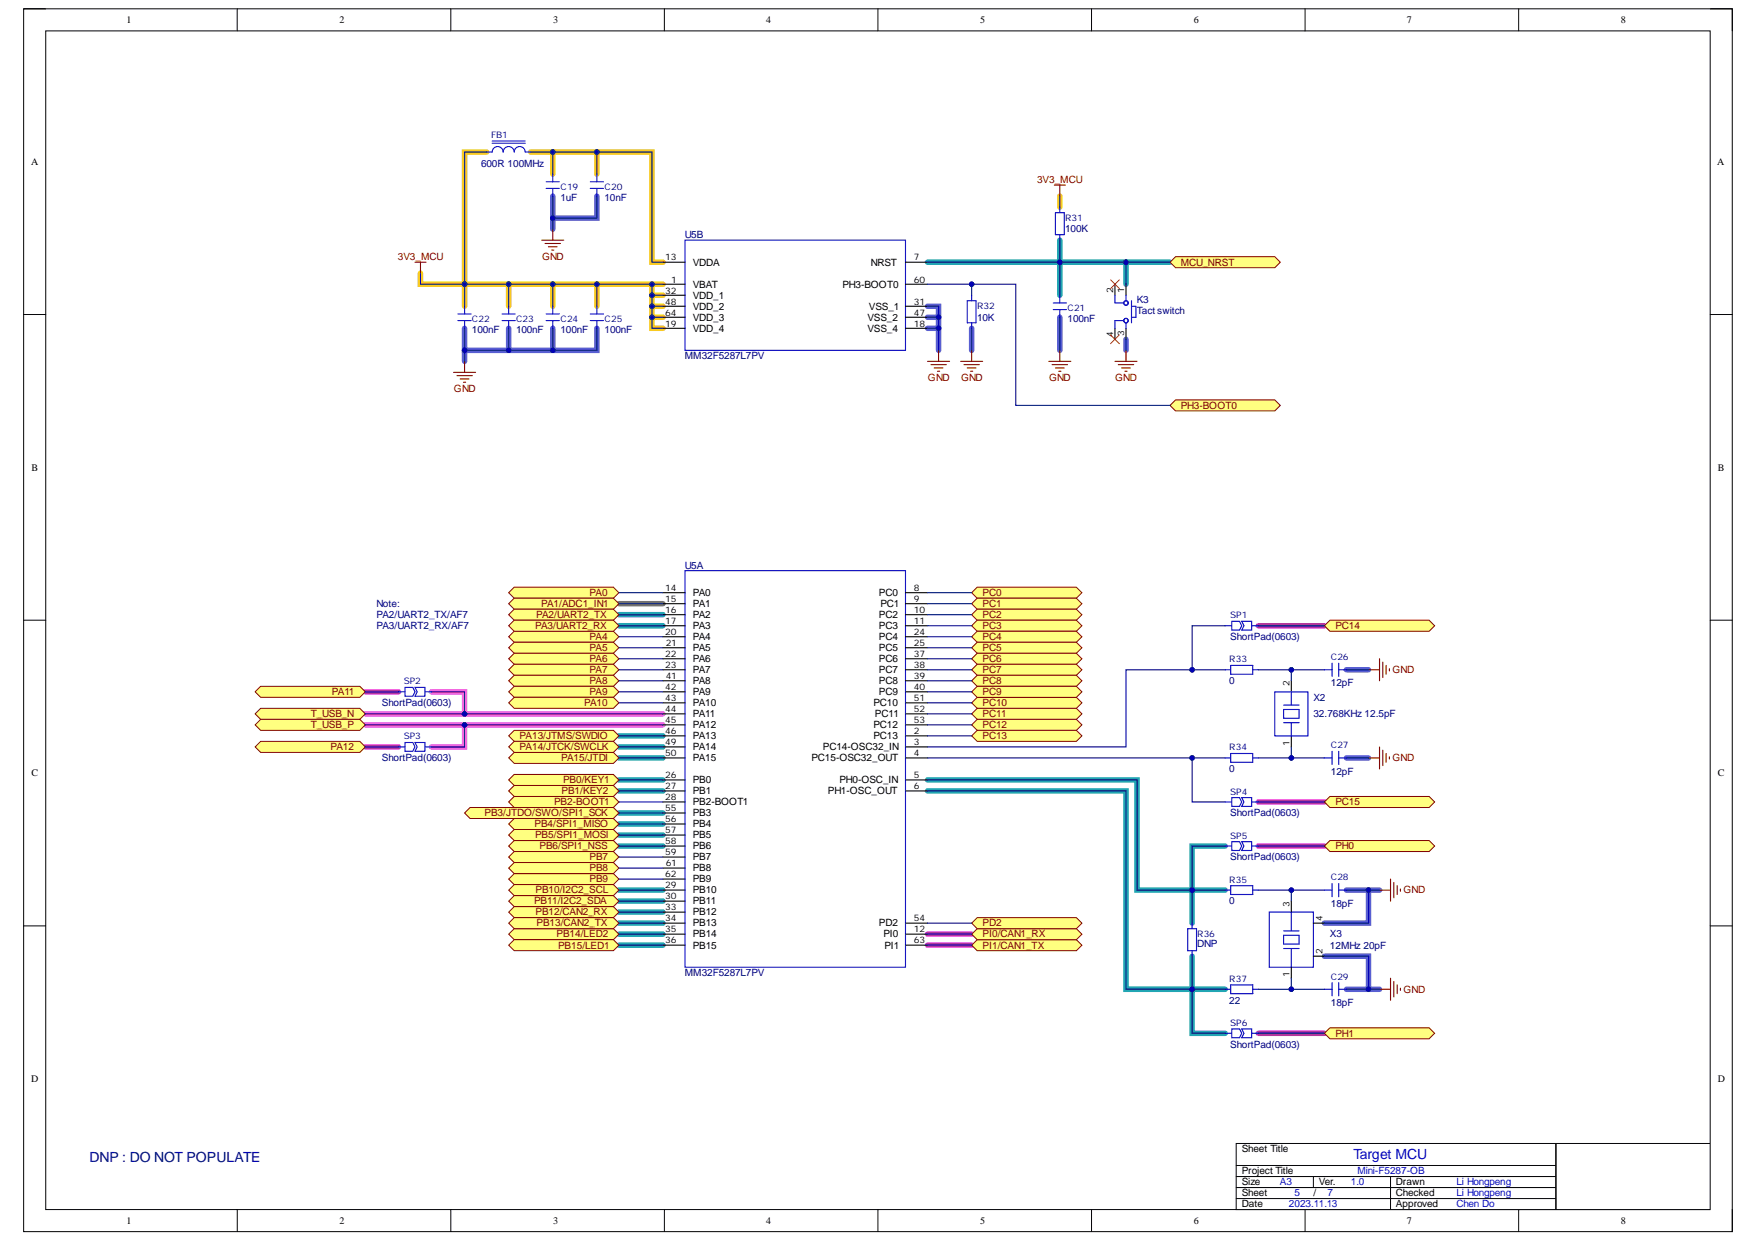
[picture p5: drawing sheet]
<svg xmlns="http://www.w3.org/2000/svg" width="297mm" height="210mm" viewBox="0 0 297 210" stroke-linecap="round" stroke-linejoin="round" font-family="sans-serif">
<defs><g id="words">
<text font-size="2.4" fill="#000080" x="15.1" y="196.5">DNP : DO NOT POPULATE</text>
<text font-size="2.4" fill="#00f" x="228.8" y="195.9">Target MCU</text>
<g font-size="1.7">
<text x="21.4" y="3.9">1</text>
<text x="57.4" y="3.9">2</text>
<text x="93.5" y="3.9">3</text>
<text x="129.6" y="3.9">4</text>
<text x="165.7" y="3.9">5</text>
<text x="201.8" y="3.9">6</text>
<text x="237.9" y="3.9">7</text>
<text x="274" y="3.9">8</text>
<text x="5.2" y="27.9">A</text>
<text x="290.3" y="27.9">A</text>
<text x="117.1" y="44.9">VDDA</text>
<text x="147.2" y="44.9">NRST</text>
<text x="117.1" y="48.6">VBAT</text>
<text x="117.1" y="50.5">VDD_1</text>
<text x="117.1" y="52.3">VDD_2</text>
<text x="142.4" y="48.6">PH3-BOOT0</text>
<text x="146.9" y="52.3">VSS_1</text>
<text x="117.1" y="56">VDD_4</text>
<text x="117.1" y="54.2">VDD_3</text>
<text x="146.6" y="56">VSS_4</text>
<text x="146.6" y="54.2">VSS_2</text>
<text x="5.3" y="79.5">B</text>
<text x="290.4" y="79.5">B</text>
<text x="117.1" y="100.8">PA0</text>
<text x="148.6" y="100.8">PC0</text>
<text x="117.1" y="102.6">PA1</text>
<text x="117.1" y="104.5">PA2</text>
<text x="117.1" y="106.3">PA3</text>
<text x="148.6" y="104.5">PC2</text>
<text x="148.6" y="106.3">PC3</text>
<text x="148.8" y="102.6">PC1</text>
<text x="117.1" y="108.2">PA4</text>
<text x="117.1" y="110.1">PA5</text>
<text x="117.1" y="111.9">PA6</text>
<text x="117.1" y="113.8">PA7</text>
<text x="148.6" y="108.2">PC4</text>
<text x="148.6" y="110.1">PC5</text>
<text x="148.6" y="111.9">PC6</text>
<text x="148.6" y="113.8">PC7</text>
<text x="117.1" y="115.6">PA8</text>
<text x="117.1" y="117.5">PA9</text>
<text x="117.1" y="119.4">PA10</text>
<text x="147.7" y="119.4">PC10</text>
<text x="148.6" y="115.6">PC8</text>
<text x="148.6" y="117.5">PC9</text>
<text x="117.1" y="121.2">PA11</text>
<text x="117.1" y="123.1">PA12</text>
<text x="117.1" y="124.9">PA13</text>
<text x="147.7" y="124.9">PC13</text>
<text x="147.7" y="123.1">PC12</text>
<text x="147.9" y="121.2">PC11</text>
<text x="5.3" y="131.2">C</text>
<text x="117.1" y="126.8">PA14</text>
<text x="117.1" y="128.7">PA15</text>
<text x="137.2" y="128.7">PC15-OSC32_OUT</text>
<text x="139.1" y="126.8">PC14-OSC32_IN</text>
<text x="290.4" y="131.2">C</text>
<text x="117.1" y="132.4">PB0</text>
<text x="117.1" y="134.2">PB1</text>
<text x="117.1" y="136.1">PB2-BOOT1</text>
<text x="117.1" y="138">PB3</text>
<text x="140" y="134.2">PH1-OSC_OUT</text>
<text x="141.9" y="132.4">PH0-OSC_IN</text>
<text x="117.1" y="139.8">PB4</text>
<text x="117.1" y="141.7">PB5</text>
<text x="117.1" y="143.5">PB6</text>
<text x="117.1" y="145.4">PB7</text>
<text x="117.1" y="147.3">PB8</text>
<text x="117.1" y="149.1">PB9</text>
<text x="117.1" y="151">PB10</text>
<text x="117.1" y="152.8">PB11</text>
<text x="117.1" y="154.7">PB12</text>
<text x="117.1" y="156.6">PB13</text>
<text x="117.1" y="158.4">PB14</text>
<text x="117.1" y="160.4">PB15</text>
<text x="148.6" y="156.6">PD2</text>
<text x="149.4" y="158.4">PI0</text>
<text x="149.5" y="160.4">PI1</text>
<text x="5.2" y="182.8">D</text>
<text x="290.4" y="182.8">D</text>
<text x="209.9" y="194.8">Sheet Title</text>
<text x="209.9" y="198.5">Project Title</text>
<text x="209.9" y="202.2">Sheet</text>
<text x="209.9" y="200.3">Size</text>
<text x="222" y="202.2">/</text>
<text x="223" y="200.3">Ver.</text>
<text x="236" y="202.2">Checked</text>
<text x="236" y="200.3">Drawn</text>
<text x="21.4" y="206.9">1</text>
<text x="57.4" y="206.9">2</text>
<text x="93.5" y="206.9">3</text>
<text x="129.6" y="206.9">4</text>
<text x="165.7" y="206.9">5</text>
<text x="201.8" y="206.9">6</text>
<text x="209.9" y="204.1">Date</text>
<text x="236" y="204.1">Approved</text>
<text x="237.9" y="206.9">7</text>
<text x="274" y="206.9">8</text>
</g>
<g font-size="1.7" fill="#000080">
<text x="81.3" y="28.1">600R 100MHz</text>
<text x="94.8" y="33.9">1uF</text>
<text x="102.2" y="33.9">10nF</text>
<text x="115.8" y="40.2">U5B</text>
<text x="180.1" y="39.1">100K</text>
<text x="192.2" y="51.2">K3</text>
<text x="192.2" y="53.1">Tact switch</text>
<text x="79.8" y="56.2">100nF</text>
<text x="87.2" y="56.2">100nF</text>
<text x="94.8" y="56.2">100nF</text>
<text x="102.2" y="56.2">100nF</text>
<text x="165.2" y="54.2">10K</text>
<text x="180.5" y="54.3">100nF</text>
<text x="115.8" y="60.7">MM32F5287L7PV</text>
<text x="115.8" y="96.1">U5A</text>
<text x="63.6" y="104.5">PA2/UART2_TX/AF7</text>
<text x="63.6" y="102.6">Note:</text>
<text x="63.6" y="106.3">PA3/UART2_RX/AF7</text>
<text x="208" y="108.2">ShortPad(0603)</text>
<text x="64.6" y="119.4">ShortPad(0603)</text>
<text x="207.8" y="115.6">0</text>
<text x="222" y="118.4">X2</text>
<text x="225" y="116">12pF</text>
<text x="222" y="121.2">32.768KHz 12.5pF</text>
<text x="64.6" y="128.7">ShortPad(0603)</text>
<text x="207.8" y="130.5">0</text>
<text x="225" y="130.9">12pF</text>
<text x="208" y="138">ShortPad(0603)</text>
<text x="208" y="145.4">ShortPad(0603)</text>
<text x="207.8" y="152.8">0</text>
<text x="225" y="153.3">18pF</text>
<text x="202.4" y="160.1">DNP</text>
<text x="224.8" y="158.4">X3</text>
<text x="224.8" y="160.4">12MHz 20pF</text>
<text x="115.8" y="165">MM32F5287L7PV</text>
<text x="207.8" y="169.7">22</text>
<text x="225" y="170">18pF</text>
<text x="208" y="177.1">ShortPad(0603)</text>
</g>
<g font-size="1.7" fill="#800000">
<text x="175.3" y="30.9">3V3_MCU</text>
<text x="67.3" y="43.9">3V3_MCU</text>
<text x="91.6" y="43.9">GND</text>
<text x="199.6" y="44.9">MCU_NRST</text>
<text x="156.9" y="64.4">GND</text>
<text x="162.5" y="64.4">GND</text>
<text x="177.4" y="64.4">GND</text>
<text x="188.5" y="64.4">GND</text>
<text x="76.8" y="66.3">GND</text>
<text x="199.6" y="69.1">PH3-BOOT0</text>
<text x="99.7" y="100.8">PA0</text>
<text x="166.1" y="100.8">PC0</text>
<text x="90.5" y="106.3">PA3/UART2_RX</text>
<text x="90.6" y="104.5">PA2/UART2_TX</text>
<text x="91.5" y="102.6">PA1/ADC1_IN1</text>
<text x="166.1" y="102.6">PC1</text>
<text x="166.1" y="104.5">PC2</text>
<text x="166.1" y="106.3">PC3</text>
<text x="225.8" y="106.3">PC14</text>
<text x="99.7" y="108.2">PA4</text>
<text x="99.7" y="110.1">PA5</text>
<text x="99.7" y="111.9">PA6</text>
<text x="99.7" y="113.8">PA7</text>
<text x="166.1" y="108.2">PC4</text>
<text x="166.1" y="110.1">PC5</text>
<text x="166.1" y="111.9">PC6</text>
<text x="166.1" y="113.8">PC7</text>
<text x="235.4" y="113.8">GND</text>
<text x="56.1" y="117.5">PA11</text>
<text x="98.8" y="119.4">PA10</text>
<text x="99.7" y="115.6">PA8</text>
<text x="99.7" y="117.5">PA9</text>
<text x="166.1" y="119.4">PC10</text>
<text x="166.1" y="115.6">PC8</text>
<text x="166.1" y="117.5">PC9</text>
<text x="52.5" y="121.2">T_USB_N</text>
<text x="52.5" y="123.1">T_USB_P</text>
<text x="87.8" y="124.9">PA13/JTMS/SWDIO</text>
<text x="166.1" y="121.2">PC11</text>
<text x="166.1" y="123.1">PC12</text>
<text x="166.1" y="124.9">PC13</text>
<text x="55.8" y="126.8">PA12</text>
<text x="87.8" y="126.8">PA14/JTCK/SWCLK</text>
<text x="94.9" y="128.7">PA15/JTDI</text>
<text x="235.4" y="128.7">GND</text>
<text x="81.9" y="138">PB3/JTDO/SWO/SPI1_SCK</text>
<text x="93.7" y="136.1">PB2-BOOT1</text>
<text x="94.9" y="134.2">PB1/KEY2</text>
<text x="95.2" y="132.4">PB0/KEY1</text>
<text x="225.8" y="136.1">PC15</text>
<text x="90.4" y="139.8">PB4/SPI1_MISO</text>
<text x="90.5" y="141.7">PB5/SPI1_MOSI</text>
<text x="91.2" y="143.5">PB6/SPI1_NSS</text>
<text x="225.8" y="143.5">PH0</text>
<text x="99.7" y="149.1">PB9</text>
<text x="99.7" y="145.4">PB7</text>
<text x="99.7" y="147.3">PB8</text>
<text x="90.3" y="152.8">PB11/I2C2_SDA</text>
<text x="90.5" y="151">PB10/I2C2_SCL</text>
<text x="90.5" y="154.7">PB12/CAN2_RX</text>
<text x="237.3" y="151">GND</text>
<text x="90.7" y="156.6">PB13/CAN2_TX</text>
<text x="94.1" y="158.4">PB14/LED2</text>
<text x="94.4" y="160.4">PB15/LED1</text>
<text x="166.1" y="160.4">PI1/CAN1_TX</text>
<text x="166.1" y="158.4">PI0/CAN1_RX</text>
<text x="166.1" y="156.6">PD2</text>
<text x="237.3" y="167.8">GND</text>
<text x="225.8" y="175.2">PH1</text>
</g>
<g font-size="1.7" fill="#00f">
<text x="216.4" y="200.3">A3</text>
<text x="218.8" y="202.2">5</text>
<text x="224.4" y="202.2">7</text>
<text x="228.4" y="200.3">1.0</text>
<text x="229.5" y="198.5">Mini-F5287-OB</text>
<text x="246.2" y="200.3">Li Hongpeng</text>
<text x="246.2" y="202.2">Li Hongpeng</text>
<text x="217.9" y="204.1">2023.11.13</text>
<text x="246.2" y="204.1">Chen Do</text>
</g>
<g font-size="1.5" fill="#000080">
<text x="83" y="23.3">FB1</text>
<text x="94.8" y="32.1">C19</text>
<text x="102.2" y="32.1">C20</text>
<text x="180.1" y="37.3">R31</text>
<text x="165.2" y="52.1">R32</text>
<text x="180.5" y="52.6">C21</text>
<text x="79.8" y="54.4">C22</text>
<text x="87.2" y="54.4">C23</text>
<text x="94.8" y="54.4">C24</text>
<text x="102.2" y="54.4">C25</text>
<text x="208" y="104.5">SP1</text>
<text x="207.8" y="111.9">R33</text>
<text x="225" y="111.6">C26</text>
<text x="68.3" y="115.6">SP2</text>
<text x="68.3" y="124.9">SP3</text>
<text x="207.8" y="126.8">R34</text>
<text x="225" y="126.5">C27</text>
<text x="208" y="134.3">SP4</text>
<text x="208" y="141.8">SP5</text>
<text x="207.8" y="149.2">R35</text>
<text x="225" y="148.8">C28</text>
<text x="202.4" y="158.3">R36</text>
<text x="207.8" y="165.9">R37</text>
<text x="225" y="165.6">C29</text>
<text x="208" y="173.4">SP6</text>
</g>
<g font-size="1.5">
<text x="112.5" y="43.9">13</text>
<text x="113.5" y="47.8">1</text>
<text x="154.5" y="43.9">7</text>
<text x="154.5" y="47.8">60</text>
<text x="112.5" y="49.6">32</text>
<text x="112.5" y="51.5">48</text>
<text x="112.5" y="53.3">64</text>
<text x="154.5" y="51.5">31</text>
<text x="154.5" y="53.3">47</text>
<text x="188.2" y="49.4" transform="rotate(-90 188.2 49.4)">2</text>
<text x="190.1" y="49.4" transform="rotate(-90 190.1 49.4)">1</text>
<text x="112.5" y="55.2">19</text>
<text x="154.5" y="55.2">18</text>
<text x="188.2" y="56.9" transform="rotate(-90 188.2 56.9)">4</text>
<text x="190.1" y="56.8" transform="rotate(-90 190.1 56.8)">3</text>
<text x="112.5" y="99.8">14</text>
<text x="112.5" y="101.7">15</text>
<text x="154.5" y="99.8">8</text>
<text x="154.5" y="101.7">9</text>
<text x="112.5" y="103.5">16</text>
<text x="112.5" y="105.4">17</text>
<text x="112.5" y="107.3">20</text>
<text x="154.5" y="103.5">10</text>
<text x="154.5" y="105.4">11</text>
<text x="154.5" y="107.3">24</text>
<text x="112.5" y="111">22</text>
<text x="112.5" y="112.8">23</text>
<text x="112.5" y="109.1">21</text>
<text x="154.5" y="109.1">25</text>
<text x="154.5" y="111">37</text>
<text x="154.5" y="112.8">38</text>
<text x="112.5" y="116.6">42</text>
<text x="112.5" y="118.4">43</text>
<text x="112.5" y="114.7">41</text>
<text x="154.5" y="114.7">39</text>
<text x="154.5" y="116.6">40</text>
<text x="154.5" y="118.4">51</text>
<text x="218" y="116" transform="rotate(-90 218 116)">2</text>
<text x="112.5" y="120.3">44</text>
<text x="112.5" y="122.1">45</text>
<text x="112.5" y="124">46</text>
<text x="112.5" y="125.9">49</text>
<text x="154.5" y="124">2</text>
<text x="154.5" y="120.3">52</text>
<text x="154.5" y="122.1">53</text>
<text x="154.5" y="125.9">3</text>
<text x="112.5" y="131.5">26</text>
<text x="112.5" y="127.7">50</text>
<text x="154.5" y="127.7">4</text>
<text x="154.5" y="131.5">5</text>
<text x="218" y="126.1" transform="rotate(-90 218 126.1)">1</text>
<text x="112.5" y="133.4">27</text>
<text x="112.5" y="135.2">28</text>
<text x="112.5" y="137.1">55</text>
<text x="154.5" y="133.4">6</text>
<text x="112.5" y="139">56</text>
<text x="112.5" y="140.8">57</text>
<text x="112.5" y="142.7">58</text>
<text x="112.5" y="144.5">59</text>
<text x="112.5" y="148.3">62</text>
<text x="112.5" y="146.4">61</text>
<text x="112.5" y="150.1">29</text>
<text x="112.5" y="152">30</text>
<text x="112.5" y="153.8">33</text>
<text x="112.5" y="155.7">34</text>
<text x="154.5" y="155.7">54</text>
<text x="218" y="153.3" transform="rotate(-90 218 153.3)">3</text>
<text x="223.6" y="155.6" transform="rotate(-90 223.6 155.6)">4</text>
<text x="112.5" y="157.6">35</text>
<text x="112.5" y="159.4">36</text>
<text x="154.5" y="157.6">12</text>
<text x="154.5" y="159.4">63</text>
<text x="223.6" y="161.2" transform="rotate(-90 223.6 161.2)">2</text>
<text x="218" y="165.2" transform="rotate(-90 218 165.2)">1</text>
</g>
</g></defs>
<path d="M4 1.5h288.9v206.7h-288.9z" fill="none" stroke="#000" stroke-width=".17"/>
<path d="M7.7 5.2h281.4v199.2h-281.4z" fill-rule="evenodd" fill="#fff"/>
<g fill="none" stroke="#000" stroke-width=".17">
<path d="M4 1.5h3.7M7.7 5.2h281.4v199.2h-281.4zM40.1 1.5v3.7M76.2 1.5v3.7M112.3 1.5v3.7M148.4 1.5v3.7M184.5 1.5v3.7M220.6 1.5v3.7M256.7 1.5v3.7M289.1 1.5h3.8v3.7M4 53.2h3.7M289.1 53.2h3.8"/>
<path d="M4 104.8h3.7M289.1 104.8h3.8M4 156.5h3.7M289.1 156.5h3.8M40.1 204.4v3.8M76.2 204.4v3.8M112.3 204.4v3.8M148.4 204.4v3.8M184.5 204.4v3.8M220.6 204.4v3.8M256.7 204.4v3.8M292.9 204.4v3.8"/>
</g>
<path d="M82.3 25.7h-3.8v22.3M179.2 33.1v1.9M71.1 46.2v1.8h7.4M78.5 48h33.6M78.5 48v3.8M86 48v3.8M93.5 48v3.8M100.9 48v3.8M110.2 48v7.5h1.9M110.2 49.9h1.9M110.2 51.8h1.9M110.2 53.6h1.9" fill="none" stroke="#f9ca24" stroke-width=".93"/>
<path d="M89.7 25.7h3.8v3.7M93.5 25.7h16.7v18.6h1.9M100.9 25.7v3.7" fill="none" stroke="#f9ca1a" stroke-width=".93"/>
<g fill="none" stroke="#575fcf" stroke-width=".93">
<path d="M93.5 33.1v5.6M100.9 33.1v3.8h-7.4M78.5 55.5v3.7h22.4v-3.7M78.5 59.2v1.9M86 55.5v3.7M93.5 55.5v3.7M156.8 51.8h1.9v7.4M156.8 53.6h1.9M156.8 55.5h1.9M164.3 55.5v3.7M179.2 53.6v5.6M190.4 57.3v1.9"/>
<path d="M227.6 113.2h3.8M227.6 128.1h3.8M227.6 150.4h5.6M231.4 150.4v5.6h-7.5M223.9 161.6h7.5v5.6M227.6 167.2h5.6"/>
</g>
<g fill="none" stroke="#22a6b3" stroke-width=".93">
<path d="M179.2 40.6v3.7h-22.4M190.4 48v-3.7h-11.2v5.6M190.4 44.3h7.4M104.6 105.8h7.5M104.6 103.9h7.5M104.6 124.4h7.5M104.6 126.2h7.5M104.6 128.1h7.5M104.6 139.3h7.5M104.6 131.8h7.5M104.6 133.7h7.5M104.6 137.4h7.5"/>
<path d="M156.8 133.7h33.6v33.5h11.1v-5.6M156.8 131.8h35.4v18.6h14.9M104.6 141.1h7.5M104.6 143h7.5M104.6 150.4h7.5M104.6 152.3h7.5M104.6 154.2h7.5M104.6 156h7.5M104.6 157.9h7.5M104.6 159.7h7.5M207.1 143h-5.6v13M207.1 167.2h-5.6v7.4h5.6"/>
</g>
<path d="M61.8 116.9h5.6M212.7 105.8h11.2M61.8 126.2h5.6M212.7 135.5h11.2M156.8 157.9h7.5M156.8 159.7h7.5M212.7 143h11.2M212.7 174.6h11.2" fill="none" stroke="#be2edd" stroke-width=".93"/>
<path d="M104.6 102h7.5" fill="none" stroke="#6ab04c" stroke-width=".93"/>
<path d="M73 116.9h5.5v3.7h33.6M61.8 122.5h50.3M61.8 120.6h16.7M78.5 122.5v3.7h-5.5" fill="none" stroke="#f368e0" stroke-width=".93"/>
<path d="M209 193.3h80.1v11.1h-80.1z" fill-rule="evenodd" fill="#fff"/>
<path d="M209 193.3h80.1v11.1h-80.1zM209 198.8h54M209 197h54M222 198.8v1.9M235.1 198.8v5.6M263 193.3v11.1M209 202.6h54M209 200.7h54" fill="none" stroke="#000" stroke-width=".17"/>
<path d="M115.8 96.4h37.3v67.1h-37.3z" fill-rule="evenodd" fill="#fff"/>
<path d="M115.8 96.4h37.3v67.1h-37.3z" fill="none" stroke="#00f" stroke-width=".18"/>
<g fill="none" stroke="#000" stroke-width=".18">
<path d="M112.1 100.2h3.7M112.1 102h3.7M112.1 103.9h3.7M112.1 105.8h3.7M112.1 107.6h3.7M112.1 109.5h3.7M112.1 111.3h3.7M112.1 113.2h3.7M112.1 115.1h3.7M112.1 116.9h3.7M112.1 118.8h3.7M153.1 100.2h3.7"/>
<path d="M153.1 102h3.7M153.1 103.9h3.7M153.1 105.8h3.7M153.1 107.6h3.7M153.1 109.5h3.7M153.1 111.3h3.7M153.1 113.2h3.7M153.1 115.1h3.7M153.1 116.9h3.7M153.1 118.8h3.7M112.1 124.4h3.7M112.1 131.8h3.7"/>
<path d="M112.1 133.7h3.7M112.1 135.5h3.7M112.1 120.6h3.7M112.1 122.5h3.7M112.1 126.2h3.7M112.1 128.1h3.7M112.1 137.4h3.7M112.1 139.3h3.7M153.1 124.4h3.7M153.1 131.8h3.7M153.1 133.7h3.7M153.1 120.6h3.7"/>
<path d="M153.1 122.5h3.7M153.1 126.2h3.7M153.1 128.1h3.7M112.1 157.9h3.7M112.1 150.4h3.7M112.1 152.3h3.7M112.1 154.2h3.7M112.1 156h3.7M112.1 159.7h3.7M112.1 141.1h3.7M112.1 143h3.7M112.1 144.8h3.7"/>
<path d="M112.1 146.7h3.7M112.1 148.6h3.7M153.1 157.9h3.7M153.1 156h3.7M153.1 159.7h3.7"/>
</g>
<path d="M115.8 40.6h37.3v18.6h-37.3z" fill-rule="evenodd" fill="#fff"/>
<g fill="none" stroke="#00f" stroke-width=".18">
<path d="M82.3 25.7h.9a.93 .93 0 0 1 .9-.9 .93 .93 0 0 1 1 .9 .93 .93 0 0 1 .9-.9 .93 .93 0 0 1 .9 .9 .93 .93 0 0 1 1-.9 .93 .93 0 0 1 .9 .9h.9M83.2 24.2h5.6M83.2 23.8h5.6M92.3 31.8h2.3M92.3 30.7h2.3M93.5 29.4v1.3M93.5 31.8v1.3M99.8 31.8h2.2M99.8 30.7h2.2M100.9 29.4v1.3M100.9 31.8v1.3M77.4 54.2h2.3"/>
<path d="M77.4 53.1h2.3M78.5 51.8v1.3M78.5 54.2v1.3M84.9 54.2h2.2M84.9 53.1h2.2M86 51.8v1.3M86 54.2v1.3M92.3 54.2h2.3M92.3 53.1h2.3M93.5 51.8v1.3M93.5 54.2v1.3M99.8 54.2h2.2"/>
<path d="M99.8 53.1h2.2M100.9 51.8v1.3M100.9 54.2v1.3M115.8 40.6h37.3v18.6h-37.3zM163.5 50.8h1.5v3.8h-1.5zM164.3 49.9v.9M164.3 54.6v.9"/>
</g>
<path d="M112.1 48h3.7M112.1 44.3h3.7M112.1 55.5h3.7M112.1 51.8h3.7M112.1 49.9h3.7M112.1 53.6h3.7M153.1 48h3.7M153.1 44.3h3.7M153.1 55.5h3.7M153.1 51.8h3.7M153.1 53.6h3.7" fill="none" stroke="#000" stroke-width=".18"/>
<g fill="none" stroke="#800000" stroke-width=".18">
<path d="M93.5 38.7v1.9M70.2 44.3h1.8M71.1 44.3v1.9M91.6 40.6h3.7M92.1 41.1h2.7M92.7 41.7h1.5M93.3 42.3h.3M158.7 59.2v1.9M164.3 59.2v1.9M76.7 62.9h3.7M77.2 63.5h2.6M77.8 64h1.5"/>
<path d="M78.4 64.6h.3M78.5 61.1v1.8M156.8 61.1h3.7M157.4 61.6h2.6M157.9 62.2h1.5M158.5 62.7h.4M162.4 61.1h3.7M163 61.6h2.6M163.5 62.2h1.5M164.1 62.7h.4"/>
</g>
<path d="M178.4 35.9h1.5v3.8h-1.5zM179.2 35v.9M179.2 39.7v.9M178.1 52.3h2.2M178.1 51.2h2.2M179.2 49.9v1.3M179.2 52.3v1.3" fill="none" stroke="#00f" stroke-width=".19"/>
<path d="M197.8 68.5l.9-.9h16.8l.9 .9-.9 .9h-16.8z" fill-rule="evenodd" fill="#ffff80"/>
<path d="M197.8 68.5l.9-.9h16.8l.9 .9-.9 .9h-16.8z" fill="none" stroke="#800000" stroke-width=".17"/>
<path d="M178.2 31.3h1.9M179.2 31.3v1.8M179.2 59.2v1.9M190.4 59.2v1.9M177.3 61.1h3.7M177.9 61.6h2.6M178.4 62.2h1.5M179 62.7h.4M188.5 61.1h3.7M189.1 61.6h2.6M189.6 62.2h1.5M190.2 62.7h.3" fill="none" stroke="#800000" stroke-width=".19"/>
<g fill="none" stroke="#00f" stroke-width=".19">
<path d="M188.5 49.9v1.3h1.5M190 54.2h-1.5v1.3M190.4 49.9v.9M190.4 54.6v.9M191.3 50.8v3.8M191.3 51.8h.7v1.8h-.7"/>
<circle cx="190.4" cy="54.2" r=".38"/>
<circle cx="190.4" cy="51.2" r=".38"/>
<circle cx="190.4" cy="51.2" r=".37"/>
<circle cx="190.4" cy="54.2" r=".37"/>
</g>
<path d="M188.5 48v1.9M188.5 55.5v1.8M190.4 48v1.9M190.4 55.5v1.8" fill="none" stroke="#000" stroke-width=".19"/>
<path d="M187.8 47.3l1.4 1.5M187.8 56.6l1.4 1.5M189.2 47.3l-1.4 1.5M189.2 56.6l-1.4 1.5" fill="none" stroke="#f00" stroke-width=".17"/>
<path d="M198.7 43.4h16.8l.9 .9-.9 .9h-16.8l-.9-.9z" fill-rule="evenodd" fill="#ffff80"/>
<path d="M198.7 43.4h16.8l.9 .9-.9 .9h-16.8l-.9-.9z" fill="none" stroke="#800000" stroke-width=".17"/>
<path d="M207.1 113.2h1M207.1 105.8h1.1M208.1 112.5h3.7v1.4h-3.7zM211.6 105.8h1.1M211.8 113.2h.9M207.1 128.1h1M208.1 127.3h3.7v1.5h-3.7zM211.8 128.1h.9M200.8 157h1.5v3.7h-1.5zM201.5 156v1M201.5 160.7v.9" fill="none" stroke="#00f" stroke-width=".19"/>
<path d="M208.2 105h1.4l.3 .8-.3 .7h-1.4z" fill-rule="evenodd" fill="#fff"/>
<path d="M208.2 105h1.4l.3 .8-.3 .7h-1.4z" fill="none" stroke="#00f" stroke-width=".19"/>
<path d="M209.9 105h1.7v1.5h-1.7l.4-.7z" fill-rule="evenodd" fill="#fff"/>
<path d="M209.9 105h1.7v1.5h-1.7l.4-.7zM207.1 135.5h1.1M211.6 135.5h1.1" fill="none" stroke="#00f" stroke-width=".19"/>
<path d="M208.2 134.8h1.4l.3 .7-.3 .8h-1.4z" fill-rule="evenodd" fill="#fff"/>
<path d="M208.2 134.8h1.4l.3 .7-.3 .8h-1.4z" fill="none" stroke="#00f" stroke-width=".19"/>
<path d="M209.9 134.8h1.7v1.5h-1.7l.4-.8z" fill-rule="evenodd" fill="#fff"/>
<path d="M209.9 134.8h1.7v1.5h-1.7l.4-.8z" fill="none" stroke="#00f" stroke-width=".19"/>
<path d="M218.3 115.1v1.8M218.3 124.4v1.8" fill="none" stroke="#000" stroke-width=".19"/>
<path d="M215.5 116.9h5.6v7.5h-5.6z" fill-rule="evenodd" fill="#fff"/>
<g fill="none" stroke="#00f" stroke-width=".19">
<path d="M215.5 116.9h5.6v7.5h-5.6zM217 119.9h2.6v1.5h-2.6zM217 119.2h2.6M218.3 116.9v2.3M223.9 113.2h1.3M225.2 112.1v2.2M226.3 112.1v2.2M226.3 113.2h1.3M217 122.1h2.6M218.3 122.1v2.3M223.9 128.1h1.3M225.2 127v2.2"/>
<path d="M226.3 127v2.2M226.3 128.1h1.3"/>
</g>
<path d="M231.4 113.2h1.8M233.2 111.3v3.8M233.8 111.9v2.6M234.3 112.5v1.4M234.9 113v.4M231.4 128.1h1.8M233.2 126.2v3.8M233.8 126.8v2.6M234.3 127.3v1.5M234.9 127.9v.4" fill="none" stroke="#800000" stroke-width=".19"/>
<path d="M224.8 104.8h16.8l.9 1-.9 .9h-16.8l-.9-.9z" fill-rule="evenodd" fill="#ffff80"/>
<path d="M224.8 104.8h16.8l.9 1-.9 .9h-16.8l-.9-.9z" fill="none" stroke="#800000" stroke-width=".17"/>
<path d="M223.9 135.5l.9-.9h16.8l.9 .9-.9 1h-16.8z" fill-rule="evenodd" fill="#ffff80"/>
<path d="M223.9 135.5l.9-.9h16.8l.9 .9-.9 1h-16.8z" fill="none" stroke="#800000" stroke-width=".17"/>
<path d="M214.6 154.2h7.4v9.3h-7.4z" fill-rule="evenodd" fill="#fff"/>
<g fill="none" stroke="#00f" stroke-width=".19">
<path d="M214.6 154.2h7.4v9.3h-7.4zM217 158.1h2.6v1.5h-2.6zM217 157.3h2.6M218.3 154.2v3.1M223.9 150.4h1.3M225.2 149.3v2.3M226.3 149.3v2.3M226.3 150.4h1.3M217 160.3h2.6M218.3 160.3v3.2M223.9 167.2h1.3M225.2 166.1v2.2"/>
<path d="M226.3 166.1v2.2M226.3 167.2h1.3"/>
</g>
<path d="M218.3 152.3v1.9M222 156h1.9M218.3 163.5v1.8M222 161.6h1.9" fill="none" stroke="#000" stroke-width=".19"/>
<path d="M233.2 150.4h1.9M235.1 148.6v3.7M235.6 149.1v2.6M236.2 149.7v1.5M236.8 150.2v.4M233.2 167.2h1.9M235.1 165.3v3.8M235.6 165.9v2.6M236.2 166.4v1.5M236.8 167v.4" fill="none" stroke="#800000" stroke-width=".19"/>
<path d="M223.9 174.6l.9-.9h16.8l.9 .9-.9 1h-16.8z" fill-rule="evenodd" fill="#ffff80"/>
<path d="M223.9 174.6l.9-.9h16.8l.9 .9-.9 1h-16.8z" fill="none" stroke="#800000" stroke-width=".17"/>
<path d="M207.1 167.2h1M207.1 174.6h1.1M208.1 166.4h3.7v1.5h-3.7zM211.6 174.6h1.1M211.8 167.2h.9" fill="none" stroke="#00f" stroke-width=".19"/>
<path d="M208.2 173.9h1.4l.3 .7-.3 .8h-1.4z" fill-rule="evenodd" fill="#fff"/>
<path d="M208.2 173.9h1.4l.3 .7-.3 .8h-1.4z" fill="none" stroke="#00f" stroke-width=".19"/>
<path d="M209.9 173.9h1.7v1.5h-1.7l.4-.8z" fill-rule="evenodd" fill="#fff"/>
<path d="M207.1 143h1.1M211.6 143h1.1M209.9 173.9h1.7v1.5h-1.7l.4-.8z" fill="none" stroke="#00f" stroke-width=".19"/>
<path d="M208.2 142.2h1.4l.3 .8-.3 .7h-1.4z" fill-rule="evenodd" fill="#fff"/>
<path d="M208.2 142.2h1.4l.3 .8-.3 .7h-1.4z" fill="none" stroke="#00f" stroke-width=".19"/>
<path d="M209.9 142.2h1.7v1.5h-1.7l.4-.7z" fill-rule="evenodd" fill="#fff"/>
<path d="M209.9 142.2h1.7v1.5h-1.7l.4-.7z" fill="none" stroke="#00f" stroke-width=".19"/>
<path d="M223.9 143l.9-.9h16.8l.9 .9-.9 .9h-16.8z" fill-rule="evenodd" fill="#ffff80"/>
<path d="M223.9 143l.9-.9h16.8l.9 .9-.9 .9h-16.8z" fill="none" stroke="#800000" stroke-width=".17"/>
<path d="M86 135.5l.9-.9h16.8l.9 .9-.9 1h-16.8z" fill-rule="evenodd" fill="#ffff80"/>
<path d="M86 135.5l.9-.9h16.8l.9 .9-.9 1h-16.8z" fill="none" stroke="#800000" stroke-width=".17"/>
<path d="M86 100.2l.9-1h16.8l.9 1-.9 .9h-16.8z" fill-rule="evenodd" fill="#ffff80"/>
<path d="M86 100.2l.9-1h16.8l.9 1-.9 .9h-16.8z" fill="none" stroke="#800000" stroke-width=".17"/>
<path d="M86 107.6l.9-.9h16.8l.9 .9-.9 .9h-16.8z" fill-rule="evenodd" fill="#ffff80"/>
<path d="M86 107.6l.9-.9h16.8l.9 .9-.9 .9h-16.8z" fill="none" stroke="#800000" stroke-width=".17"/>
<path d="M86 109.5l.9-1h16.8l.9 1-.9 .9h-16.8z" fill-rule="evenodd" fill="#ffff80"/>
<path d="M86 109.5l.9-1h16.8l.9 1-.9 .9h-16.8z" fill="none" stroke="#800000" stroke-width=".17"/>
<path d="M86 111.3l.9-.9h16.8l.9 .9-.9 1h-16.8z" fill-rule="evenodd" fill="#ffff80"/>
<path d="M86 111.3l.9-.9h16.8l.9 .9-.9 1h-16.8z" fill="none" stroke="#800000" stroke-width=".17"/>
<path d="M86 113.2l.9-.9h16.8l.9 .9-.9 .9h-16.8z" fill-rule="evenodd" fill="#ffff80"/>
<path d="M86 113.2l.9-.9h16.8l.9 .9-.9 .9h-16.8z" fill="none" stroke="#800000" stroke-width=".17"/>
<path d="M86 115.1l.9-1h16.8l.9 1-.9 .9h-16.8z" fill-rule="evenodd" fill="#ffff80"/>
<path d="M86 115.1l.9-1h16.8l.9 1-.9 .9h-16.8z" fill="none" stroke="#800000" stroke-width=".17"/>
<path d="M86 116.9l.9-.9h16.8l.9 .9-.9 1h-16.8z" fill-rule="evenodd" fill="#ffff80"/>
<path d="M86 116.9l.9-.9h16.8l.9 .9-.9 1h-16.8z" fill="none" stroke="#800000" stroke-width=".17"/>
<path d="M86 118.8l.9-.9h16.8l.9 .9-.9 .9h-16.8z" fill-rule="evenodd" fill="#ffff80"/>
<path d="M86 118.8l.9-.9h16.8l.9 .9-.9 .9h-16.8z" fill="none" stroke="#800000" stroke-width=".17"/>
<path d="M86 102l.9-.9h16.8l.9 .9-.9 1h-16.8z" fill-rule="evenodd" fill="#ffff80"/>
<path d="M86 102l.9-.9h16.8l.9 .9-.9 1h-16.8z" fill="none" stroke="#800000" stroke-width=".17"/>
<path d="M86 103.9l.9-.9h16.8l.9 .9-.9 .9h-16.8z" fill-rule="evenodd" fill="#ffff80"/>
<path d="M86 103.9l.9-.9h16.8l.9 .9-.9 .9h-16.8z" fill="none" stroke="#800000" stroke-width=".17"/>
<path d="M86 105.8l.9-1h16.8l.9 1-.9 .9h-16.8z" fill-rule="evenodd" fill="#ffff80"/>
<path d="M86 105.8l.9-1h16.8l.9 1-.9 .9h-16.8z" fill="none" stroke="#800000" stroke-width=".17"/>
<path d="M44.1 119.7h16.7l1 .9-1 1h-16.7l-1-1z" fill-rule="evenodd" fill="#ffff80"/>
<path d="M44.1 119.7h16.7l1 .9-1 1h-16.7l-1-1z" fill="none" stroke="#800000" stroke-width=".17"/>
<path d="M43.1 122.5l1-.9h16.7l1 .9-1 .9h-16.7z" fill-rule="evenodd" fill="#ffff80"/>
<path d="M43.1 122.5l1-.9h16.7l1 .9-1 .9h-16.7z" fill="none" stroke="#800000" stroke-width=".17"/>
<path d="M43.1 116.9l1-.9h16.7l1 .9-1 1h-16.7z" fill-rule="evenodd" fill="#ffff80"/>
<path d="M43.1 116.9l1-.9h16.7l1 .9-1 1h-16.7z" fill="none" stroke="#800000" stroke-width=".17"/>
<path d="M44.1 125.3h16.7l1 .9-1 1h-16.7l-1-1z" fill-rule="evenodd" fill="#ffff80"/>
<path d="M44.1 125.3h16.7l1 .9-1 1h-16.7l-1-1z" fill="none" stroke="#800000" stroke-width=".17"/>
<path d="M67.4 116.9h1.1M71.8 116.9h1.2" fill="none" stroke="#00f" stroke-width=".18"/>
<path d="M68.5 116.2h1.3l.4 .7-.4 .8h-1.3z" fill-rule="evenodd" fill="#fff"/>
<path d="M68.5 116.2h1.3l.4 .7-.4 .8h-1.3z" fill="none" stroke="#00f" stroke-width=".18"/>
<path d="M70.2 116.2h1.6v1.5h-1.6l.3-.8z" fill-rule="evenodd" fill="#fff"/>
<path d="M70.2 116.2h1.6v1.5h-1.6l.3-.8zM67.4 126.2h1.1M71.8 126.2h1.2" fill="none" stroke="#00f" stroke-width=".18"/>
<path d="M68.5 125.5h1.3l.4 .7-.4 .8h-1.3z" fill-rule="evenodd" fill="#fff"/>
<path d="M68.5 125.5h1.3l.4 .7-.4 .8h-1.3z" fill="none" stroke="#00f" stroke-width=".18"/>
<path d="M70.2 125.5h1.6v1.5h-1.6l.3-.8z" fill-rule="evenodd" fill="#fff"/>
<path d="M70.2 125.5h1.6v1.5h-1.6l.3-.8z" fill="none" stroke="#00f" stroke-width=".18"/>
<path d="M164.3 100.2l.9-1h16.8l.9 1-.9 .9h-16.8z" fill-rule="evenodd" fill="#ffff80"/>
<path d="M164.3 100.2l.9-1h16.8l.9 1-.9 .9h-16.8z" fill="none" stroke="#800000" stroke-width=".17"/>
<path d="M164.3 102l.9-.9h16.8l.9 .9-.9 1h-16.8z" fill-rule="evenodd" fill="#ffff80"/>
<path d="M164.3 102l.9-.9h16.8l.9 .9-.9 1h-16.8z" fill="none" stroke="#800000" stroke-width=".17"/>
<path d="M164.3 103.9l.9-.9h16.8l.9 .9-.9 .9h-16.8z" fill-rule="evenodd" fill="#ffff80"/>
<path d="M164.3 103.9l.9-.9h16.8l.9 .9-.9 .9h-16.8z" fill="none" stroke="#800000" stroke-width=".17"/>
<path d="M165.2 104.8h16.8l.9 1-.9 .9h-16.8l-.9-.9z" fill-rule="evenodd" fill="#ffff80"/>
<path d="M165.2 104.8h16.8l.9 1-.9 .9h-16.8l-.9-.9z" fill="none" stroke="#800000" stroke-width=".17"/>
<path d="M164.3 107.6l.9-.9h16.8l.9 .9-.9 .9h-16.8z" fill-rule="evenodd" fill="#ffff80"/>
<path d="M164.3 107.6l.9-.9h16.8l.9 .9-.9 .9h-16.8z" fill="none" stroke="#800000" stroke-width=".17"/>
<path d="M164.3 109.5l.9-1h16.8l.9 1-.9 .9h-16.8z" fill-rule="evenodd" fill="#ffff80"/>
<path d="M164.3 109.5l.9-1h16.8l.9 1-.9 .9h-16.8z" fill="none" stroke="#800000" stroke-width=".17"/>
<path d="M164.3 111.3l.9-.9h16.8l.9 .9-.9 1h-16.8z" fill-rule="evenodd" fill="#ffff80"/>
<path d="M164.3 111.3l.9-.9h16.8l.9 .9-.9 1h-16.8z" fill="none" stroke="#800000" stroke-width=".17"/>
<path d="M164.3 113.2l.9-.9h16.8l.9 .9-.9 .9h-16.8z" fill-rule="evenodd" fill="#ffff80"/>
<path d="M164.3 113.2l.9-.9h16.8l.9 .9-.9 .9h-16.8z" fill="none" stroke="#800000" stroke-width=".17"/>
<path d="M164.3 118.8l.9-.9h16.8l.9 .9-.9 .9h-16.8z" fill-rule="evenodd" fill="#ffff80"/>
<path d="M164.3 118.8l.9-.9h16.8l.9 .9-.9 .9h-16.8z" fill="none" stroke="#800000" stroke-width=".17"/>
<path d="M164.3 120.6l.9-.9h16.8l.9 .9-.9 1h-16.8z" fill-rule="evenodd" fill="#ffff80"/>
<path d="M164.3 120.6l.9-.9h16.8l.9 .9-.9 1h-16.8z" fill="none" stroke="#800000" stroke-width=".17"/>
<path d="M164.3 122.5l.9-.9h16.8l.9 .9-.9 .9h-16.8z" fill-rule="evenodd" fill="#ffff80"/>
<path d="M164.3 122.5l.9-.9h16.8l.9 .9-.9 .9h-16.8z" fill="none" stroke="#800000" stroke-width=".17"/>
<path d="M164.3 124.4l.9-1h16.8l.9 1-.9 .9h-16.8z" fill-rule="evenodd" fill="#ffff80"/>
<path d="M164.3 124.4l.9-1h16.8l.9 1-.9 .9h-16.8z" fill="none" stroke="#800000" stroke-width=".17"/>
<path d="M164.3 115.1l.9-1h16.8l.9 1-.9 .9h-16.8z" fill-rule="evenodd" fill="#ffff80"/>
<path d="M164.3 115.1l.9-1h16.8l.9 1-.9 .9h-16.8z" fill="none" stroke="#800000" stroke-width=".17"/>
<path d="M164.3 116.9l.9-.9h16.8l.9 .9-.9 1h-16.8z" fill-rule="evenodd" fill="#ffff80"/>
<path d="M164.3 116.9l.9-.9h16.8l.9 .9-.9 1h-16.8z" fill="none" stroke="#800000" stroke-width=".17"/>
<path d="M164.3 159.7l.9-.9h16.8l.9 .9-.9 1h-16.8z" fill-rule="evenodd" fill="#ffff80"/>
<path d="M164.3 159.7l.9-.9h16.8l.9 .9-.9 1h-16.8z" fill="none" stroke="#800000" stroke-width=".17"/>
<path d="M164.3 157.9l.9-.9h16.8l.9 .9-.9 .9h-16.8z" fill-rule="evenodd" fill="#ffff80"/>
<path d="M164.3 157.9l.9-.9h16.8l.9 .9-.9 .9h-16.8z" fill="none" stroke="#800000" stroke-width=".17"/>
<path d="M164.3 156l.9-.9h16.8l.9 .9-.9 1h-16.8z" fill-rule="evenodd" fill="#ffff80"/>
<path d="M164.3 156l.9-.9h16.8l.9 .9-.9 1h-16.8z" fill="none" stroke="#800000" stroke-width=".17"/>
<path d="M86 148.6l.9-1h16.8l.9 1-.9 .9h-16.8z" fill-rule="evenodd" fill="#ffff80"/>
<path d="M86 148.6l.9-1h16.8l.9 1-.9 .9h-16.8z" fill="none" stroke="#800000" stroke-width=".17"/>
<path d="M86 150.4l.9-.9h16.8l.9 .9-.9 1h-16.8z" fill-rule="evenodd" fill="#ffff80"/>
<path d="M86 150.4l.9-.9h16.8l.9 .9-.9 1h-16.8z" fill="none" stroke="#800000" stroke-width=".17"/>
<path d="M86 152.3l.9-.9h16.8l.9 .9-.9 .9h-16.8z" fill-rule="evenodd" fill="#ffff80"/>
<path d="M86 152.3l.9-.9h16.8l.9 .9-.9 .9h-16.8z" fill="none" stroke="#800000" stroke-width=".17"/>
<path d="M86 157.9l.9-1h16.8l.9 1-.9 .9h-16.8z" fill-rule="evenodd" fill="#ffff80"/>
<path d="M86 157.9l.9-1h16.8l.9 1-.9 .9h-16.8z" fill="none" stroke="#800000" stroke-width=".17"/>
<path d="M86 159.7l.9-.9h16.8l.9 .9-.9 1h-16.8z" fill-rule="evenodd" fill="#ffff80"/>
<path d="M86 159.7l.9-.9h16.8l.9 .9-.9 1h-16.8z" fill="none" stroke="#800000" stroke-width=".17"/>
<path d="M86 154.2l.9-1h16.8l.9 1-.9 .9h-16.8z" fill-rule="evenodd" fill="#ffff80"/>
<path d="M86 154.2l.9-1h16.8l.9 1-.9 .9h-16.8z" fill="none" stroke="#800000" stroke-width=".17"/>
<path d="M86 156l.9-.9h16.8l.9 .9-.9 .9h-16.8z" fill-rule="evenodd" fill="#ffff80"/>
<path d="M86 156l.9-.9h16.8l.9 .9-.9 .9h-16.8z" fill="none" stroke="#800000" stroke-width=".17"/>
<path d="M207.1 150.4h1M208.1 149.7h3.7v1.5h-3.7zM211.8 150.4h.9" fill="none" stroke="#00f" stroke-width=".19"/>
<path d="M86 133.7l.9-1h16.8l.9 1-.9 .9h-16.8z" fill-rule="evenodd" fill="#ffff80"/>
<path d="M86 133.7l.9-1h16.8l.9 1-.9 .9h-16.8z" fill="none" stroke="#800000" stroke-width=".17"/>
<path d="M86 131.8l.9-.9h16.8l.9 .9-.9 .9h-16.8z" fill-rule="evenodd" fill="#ffff80"/>
<path d="M86 131.8l.9-.9h16.8l.9 .9-.9 .9h-16.8z" fill="none" stroke="#800000" stroke-width=".17"/>
<path d="M86 143l.9-.9h16.8l.9 .9-.9 .9h-16.8z" fill-rule="evenodd" fill="#ffff80"/>
<path d="M86 143l.9-.9h16.8l.9 .9-.9 .9h-16.8z" fill="none" stroke="#800000" stroke-width=".17"/>
<path d="M86 141.1l.9-.9h16.8l.9 .9-.9 1h-16.8z" fill-rule="evenodd" fill="#ffff80"/>
<path d="M86 141.1l.9-.9h16.8l.9 .9-.9 1h-16.8z" fill="none" stroke="#800000" stroke-width=".17"/>
<path d="M86 139.3l.9-1h16.8l.9 1-.9 .9h-16.8z" fill-rule="evenodd" fill="#ffff80"/>
<path d="M86 139.3l.9-1h16.8l.9 1-.9 .9h-16.8z" fill="none" stroke="#800000" stroke-width=".17"/>
<path d="M86 144.8l.9-.9h16.8l.9 .9-.9 1h-16.8z" fill-rule="evenodd" fill="#ffff80"/>
<path d="M86 144.8l.9-.9h16.8l.9 .9-.9 1h-16.8z" fill="none" stroke="#800000" stroke-width=".17"/>
<path d="M86 146.7l.9-.9h16.8l.9 .9-.9 .9h-16.8z" fill-rule="evenodd" fill="#ffff80"/>
<path d="M86 146.7l.9-.9h16.8l.9 .9-.9 .9h-16.8z" fill="none" stroke="#800000" stroke-width=".17"/>
<path d="M78.5 137.4l1-.9h24.2l.9 .9-.9 .9h-24.2z" fill-rule="evenodd" fill="#ffff80"/>
<path d="M78.5 137.4l1-.9h24.2l.9 .9-.9 .9h-24.2z" fill="none" stroke="#800000" stroke-width=".17"/>
<path d="M86 128.1l.9-.9h16.8l.9 .9-.9 .9h-16.8z" fill-rule="evenodd" fill="#ffff80"/>
<path d="M86 128.1l.9-.9h16.8l.9 .9-.9 .9h-16.8z" fill="none" stroke="#800000" stroke-width=".17"/>
<path d="M86 124.4l.9-1h16.8l.9 1-.9 .9h-16.8z" fill-rule="evenodd" fill="#ffff80"/>
<path d="M86 124.4l.9-1h16.8l.9 1-.9 .9h-16.8z" fill="none" stroke="#800000" stroke-width=".17"/>
<path d="M86 126.2l.9-.9h16.8l.9 .9-.9 1h-16.8z" fill-rule="evenodd" fill="#ffff80"/>
<path d="M86 126.2l.9-.9h16.8l.9 .9-.9 1h-16.8z" fill="none" stroke="#800000" stroke-width=".17"/>
<path d="M86 48v3.8" fill="none" stroke="#000080" stroke-width=".18"/>
<circle cx="86" cy="48" r=".37" fill="#000080"/>
<circle cx="86" cy="48" r=".37" fill="none" stroke="#000080" stroke-width=".17"/>
<path d="M100.9 48v3.8" fill="none" stroke="#000080" stroke-width=".18"/>
<circle cx="100.9" cy="48" r=".37" fill="#000080"/>
<circle cx="100.9" cy="48" r=".37" fill="none" stroke="#000080" stroke-width=".17"/>
<path d="M89.7 25.7h3.8v3.7" fill="none" stroke="#000080" stroke-width=".18"/>
<circle cx="93.4" cy="25.7" r=".37" fill="#000080"/>
<circle cx="93.4" cy="25.7" r=".37" fill="none" stroke="#000080" stroke-width=".17"/>
<path d="M100.9 25.7v3.7" fill="none" stroke="#000080" stroke-width=".18"/>
<circle cx="100.9" cy="25.7" r=".37" fill="#000080"/>
<circle cx="100.9" cy="25.7" r=".37" fill="none" stroke="#000080" stroke-width=".17"/>
<path d="M93.5 55.5v3.7" fill="none" stroke="#000080" stroke-width=".18"/>
<circle cx="93.4" cy="59.2" r=".37" fill="#000080"/>
<circle cx="93.4" cy="59.2" r=".37" fill="none" stroke="#000080" stroke-width=".17"/>
<path d="M86 55.5v3.7" fill="none" stroke="#000080" stroke-width=".18"/>
<circle cx="86" cy="59.2" r=".37" fill="#000080"/>
<circle cx="86" cy="59.2" r=".37" fill="none" stroke="#000080" stroke-width=".17"/>
<path d="M78.5 59.2v1.9" fill="none" stroke="#000080" stroke-width=".18"/>
<circle cx="78.5" cy="59.2" r=".37" fill="#000080"/>
<circle cx="78.5" cy="59.2" r=".37" fill="none" stroke="#000080" stroke-width=".17"/>
<path d="M100.9 33.1v3.8h-7.4" fill="none" stroke="#000080" stroke-width=".18"/>
<circle cx="93.4" cy="36.9" r=".37" fill="#000080"/>
<circle cx="93.4" cy="36.9" r=".37" fill="none" stroke="#000080" stroke-width=".17"/>
<path d="M78.5 55.5v3.7h22.4v-3.7" fill="none" stroke="#000080" stroke-width=".18"/>
<circle cx="78.5" cy="59.2" r=".37" fill="#000080"/>
<circle cx="78.5" cy="59.2" r=".37" fill="none" stroke="#000080" stroke-width=".17"/>
<circle cx="86" cy="59.2" r=".37" fill="#000080"/>
<circle cx="86" cy="59.2" r=".37" fill="none" stroke="#000080" stroke-width=".17"/>
<circle cx="93.4" cy="59.2" r=".37" fill="#000080"/>
<circle cx="93.4" cy="59.2" r=".37" fill="none" stroke="#000080" stroke-width=".17"/>
<path d="M93.5 25.7h16.7v18.6h1.9" fill="none" stroke="#000080" stroke-width=".18"/>
<circle cx="93.4" cy="25.7" r=".37" fill="#000080"/>
<circle cx="93.4" cy="25.7" r=".37" fill="none" stroke="#000080" stroke-width=".17"/>
<circle cx="100.9" cy="25.7" r=".37" fill="#000080"/>
<circle cx="100.9" cy="25.7" r=".37" fill="none" stroke="#000080" stroke-width=".17"/>
<path d="M93.5 33.1v5.6" fill="none" stroke="#000080" stroke-width=".18"/>
<circle cx="93.4" cy="36.9" r=".37" fill="#000080"/>
<circle cx="93.4" cy="36.9" r=".37" fill="none" stroke="#000080" stroke-width=".17"/>
<path d="M93.5 48v3.8" fill="none" stroke="#000080" stroke-width=".18"/>
<circle cx="93.4" cy="48" r=".37" fill="#000080"/>
<circle cx="93.4" cy="48" r=".37" fill="none" stroke="#000080" stroke-width=".17"/>
<path d="M78.5 48v3.8" fill="none" stroke="#000080" stroke-width=".18"/>
<circle cx="78.5" cy="48" r=".37" fill="#000080"/>
<circle cx="78.5" cy="48" r=".37" fill="none" stroke="#000080" stroke-width=".17"/>
<path d="M82.3 25.7h-3.8v22.3" fill="none" stroke="#000080" stroke-width=".18"/>
<circle cx="78.5" cy="48" r=".37" fill="#000080"/>
<circle cx="78.5" cy="48" r=".37" fill="none" stroke="#000080" stroke-width=".17"/>
<path d="M71.1 46.2v1.8h7.4" fill="none" stroke="#000080" stroke-width=".18"/>
<circle cx="78.5" cy="48" r=".37" fill="#000080"/>
<circle cx="78.5" cy="48" r=".37" fill="none" stroke="#000080" stroke-width=".17"/>
<path d="M179.2 44.3v5.6" fill="none" stroke="#000080" stroke-width=".19"/>
<circle cx="179.2" cy="44.3" r=".37" fill="#000080"/>
<circle cx="179.2" cy="44.3" r=".37" fill="none" stroke="#000080" stroke-width=".17"/>
<path d="M156.8 48h7.5v1.9" fill="none" stroke="#000080" stroke-width=".18"/>
<circle cx="164.3" cy="48" r=".37" fill="#000080"/>
<circle cx="164.3" cy="48" r=".37" fill="none" stroke="#000080" stroke-width=".17"/>
<path d="M179.2 40.6v3.7h-22.4" fill="none" stroke="#000080" stroke-width=".19"/>
<circle cx="179.2" cy="44.3" r=".37" fill="#000080"/>
<circle cx="179.2" cy="44.3" r=".37" fill="none" stroke="#000080" stroke-width=".17"/>
<path d="M156.8 51.8h1.9v7.4" fill="none" stroke="#000080" stroke-width=".18"/>
<circle cx="158.7" cy="53.6" r=".37" fill="#000080"/>
<circle cx="158.7" cy="53.6" r=".37" fill="none" stroke="#000080" stroke-width=".17"/>
<circle cx="158.7" cy="55.5" r=".37" fill="#000080"/>
<circle cx="158.7" cy="55.5" r=".37" fill="none" stroke="#000080" stroke-width=".17"/>
<path d="M156.8 53.6h1.9" fill="none" stroke="#000080" stroke-width=".18"/>
<circle cx="158.7" cy="53.6" r=".37" fill="#000080"/>
<circle cx="158.7" cy="53.6" r=".37" fill="none" stroke="#000080" stroke-width=".17"/>
<path d="M156.8 55.5h1.9" fill="none" stroke="#000080" stroke-width=".18"/>
<circle cx="158.7" cy="55.5" r=".37" fill="#000080"/>
<circle cx="158.7" cy="55.5" r=".37" fill="none" stroke="#000080" stroke-width=".17"/>
<path d="M164.3 55.5v3.7" fill="none" stroke="#000080" stroke-width=".18"/>
<path d="M164.3 48h7.4v20.5h26.1" fill="none" stroke="#000080" stroke-width=".19"/>
<circle cx="164.3" cy="48" r=".37" fill="#000080"/>
<circle cx="164.3" cy="48" r=".37" fill="none" stroke="#000080" stroke-width=".17"/>
<path d="M179.2 33.1v1.9M179.2 44.3h11.2v3.7M179.2 53.6v5.6" fill="none" stroke="#000080" stroke-width=".19"/>
<circle cx="190.4" cy="44.3" r=".38" fill="#000080"/>
<circle cx="190.4" cy="44.3" r=".38" fill="none" stroke="#000080" stroke-width=".17"/>
<circle cx="179.2" cy="44.3" r=".37" fill="#000080"/>
<circle cx="179.2" cy="44.3" r=".37" fill="none" stroke="#000080" stroke-width=".17"/>
<path d="M190.4 57.3v1.9M190.4 44.3h7.4" fill="none" stroke="#000080" stroke-width=".19"/>
<circle cx="190.4" cy="44.3" r=".38" fill="#000080"/>
<circle cx="190.4" cy="44.3" r=".38" fill="none" stroke="#000080" stroke-width=".17"/>
<path d="M104.6 124.4h7.5M104.6 126.2h7.5M104.6 128.1h7.5M156.8 156h7.5M156.8 157.9h7.5M156.8 159.7h7.5" fill="none" stroke="#000080" stroke-width=".18"/>
<path d="M218.3 126.2v1.9h-5.6" fill="none" stroke="#000080" stroke-width=".19"/>
<circle cx="218.3" cy="128.1" r=".37" fill="#000080"/>
<circle cx="218.3" cy="128.1" r=".37" fill="none" stroke="#000080" stroke-width=".17"/>
<path d="M212.7 113.2h5.6v1.9" fill="none" stroke="#000080" stroke-width=".19"/>
<circle cx="218.3" cy="113.2" r=".37" fill="#000080"/>
<circle cx="218.3" cy="113.2" r=".37" fill="none" stroke="#000080" stroke-width=".17"/>
<path d="M218.3 113.2h5.6" fill="none" stroke="#000080" stroke-width=".19"/>
<circle cx="218.3" cy="113.2" r=".37" fill="#000080"/>
<circle cx="218.3" cy="113.2" r=".37" fill="none" stroke="#000080" stroke-width=".17"/>
<path d="M218.3 128.1h5.6" fill="none" stroke="#000080" stroke-width=".19"/>
<circle cx="218.3" cy="128.1" r=".37" fill="#000080"/>
<circle cx="218.3" cy="128.1" r=".37" fill="none" stroke="#000080" stroke-width=".17"/>
<path d="M207.1 105.8h-5.6v7.4h5.6M212.7 105.8h11.2M227.6 113.2h3.8M212.7 135.5h11.2M227.6 128.1h3.8" fill="none" stroke="#000080" stroke-width=".19"/>
<circle cx="201.5" cy="113.2" r=".38" fill="#000080"/>
<circle cx="201.5" cy="113.2" r=".38" fill="none" stroke="#000080" stroke-width=".17"/>
<path d="M207.1 128.1h-5.6v7.4h5.6" fill="none" stroke="#000080" stroke-width=".19"/>
<circle cx="201.5" cy="128.1" r=".38" fill="#000080"/>
<circle cx="201.5" cy="128.1" r=".38" fill="none" stroke="#000080" stroke-width=".17"/>
<path d="M227.6 150.4h5.6" fill="none" stroke="#000080" stroke-width=".19"/>
<circle cx="231.4" cy="150.4" r=".37" fill="#000080"/>
<circle cx="231.4" cy="150.4" r=".37" fill="none" stroke="#000080" stroke-width=".17"/>
<path d="M231.4 150.4v5.6h-7.5" fill="none" stroke="#000080" stroke-width=".19"/>
<circle cx="231.4" cy="150.4" r=".37" fill="#000080"/>
<circle cx="231.4" cy="150.4" r=".37" fill="none" stroke="#000080" stroke-width=".17"/>
<path d="M218.3 165.3v1.9h-5.6" fill="none" stroke="#000080" stroke-width=".19"/>
<circle cx="218.3" cy="167.2" r=".37" fill="#000080"/>
<circle cx="218.3" cy="167.2" r=".37" fill="none" stroke="#000080" stroke-width=".17"/>
<path d="M218.3 167.2h5.6" fill="none" stroke="#000080" stroke-width=".19"/>
<circle cx="218.3" cy="167.2" r=".37" fill="#000080"/>
<circle cx="218.3" cy="167.2" r=".37" fill="none" stroke="#000080" stroke-width=".17"/>
<path d="M227.6 167.2h5.6" fill="none" stroke="#000080" stroke-width=".19"/>
<circle cx="231.4" cy="167.2" r=".38" fill="#000080"/>
<circle cx="231.4" cy="167.2" r=".38" fill="none" stroke="#000080" stroke-width=".17"/>
<path d="M223.9 161.6h7.5v5.6" fill="none" stroke="#000080" stroke-width=".19"/>
<circle cx="231.4" cy="167.2" r=".38" fill="#000080"/>
<circle cx="231.4" cy="167.2" r=".38" fill="none" stroke="#000080" stroke-width=".17"/>
<path d="M207.1 167.2h-5.6v7.4h5.6M212.7 174.6h11.2" fill="none" stroke="#000080" stroke-width=".19"/>
<circle cx="201.5" cy="167.2" r=".38" fill="#000080"/>
<circle cx="201.5" cy="167.2" r=".38" fill="none" stroke="#000080" stroke-width=".17"/>
<path d="M156.8 133.7h33.6v33.5h11.1M212.7 143h11.2" fill="none" stroke="#000080" stroke-width=".19"/>
<circle cx="201.5" cy="167.2" r=".38" fill="#000080"/>
<circle cx="201.5" cy="167.2" r=".38" fill="none" stroke="#000080" stroke-width=".17"/>
<path d="M156.8 128.1h44.7" fill="none" stroke="#000080" stroke-width=".19"/>
<circle cx="201.5" cy="128.1" r=".38" fill="#000080"/>
<circle cx="201.5" cy="128.1" r=".38" fill="none" stroke="#000080" stroke-width=".17"/>
<path d="M201.5 113.2h-11.1v13h-33.6" fill="none" stroke="#000080" stroke-width=".19"/>
<circle cx="201.5" cy="113.2" r=".38" fill="#000080"/>
<circle cx="201.5" cy="113.2" r=".38" fill="none" stroke="#000080" stroke-width=".17"/>
<path d="M78.5 48h33.6" fill="none" stroke="#000080" stroke-width=".18"/>
<circle cx="110.2" cy="48" r=".37" fill="#000080"/>
<circle cx="110.2" cy="48" r=".37" fill="none" stroke="#000080" stroke-width=".17"/>
<circle cx="100.9" cy="48" r=".37" fill="#000080"/>
<circle cx="100.9" cy="48" r=".37" fill="none" stroke="#000080" stroke-width=".17"/>
<circle cx="93.4" cy="48" r=".37" fill="#000080"/>
<circle cx="93.4" cy="48" r=".37" fill="none" stroke="#000080" stroke-width=".17"/>
<circle cx="86" cy="48" r=".37" fill="#000080"/>
<circle cx="86" cy="48" r=".37" fill="none" stroke="#000080" stroke-width=".17"/>
<circle cx="78.5" cy="48" r=".37" fill="#000080"/>
<circle cx="78.5" cy="48" r=".37" fill="none" stroke="#000080" stroke-width=".17"/>
<path d="M110.2 48v7.5h1.9" fill="none" stroke="#000080" stroke-width=".18"/>
<circle cx="110.2" cy="53.6" r=".37" fill="#000080"/>
<circle cx="110.2" cy="53.6" r=".37" fill="none" stroke="#000080" stroke-width=".17"/>
<circle cx="110.2" cy="51.8" r=".37" fill="#000080"/>
<circle cx="110.2" cy="51.8" r=".37" fill="none" stroke="#000080" stroke-width=".17"/>
<circle cx="110.2" cy="49.9" r=".37" fill="#000080"/>
<circle cx="110.2" cy="49.9" r=".37" fill="none" stroke="#000080" stroke-width=".17"/>
<circle cx="110.2" cy="48" r=".37" fill="#000080"/>
<circle cx="110.2" cy="48" r=".37" fill="none" stroke="#000080" stroke-width=".17"/>
<path d="M110.2 49.9h1.9" fill="none" stroke="#000080" stroke-width=".18"/>
<circle cx="110.2" cy="49.9" r=".37" fill="#000080"/>
<circle cx="110.2" cy="49.9" r=".37" fill="none" stroke="#000080" stroke-width=".17"/>
<path d="M110.2 51.8h1.9" fill="none" stroke="#000080" stroke-width=".18"/>
<circle cx="110.2" cy="51.8" r=".37" fill="#000080"/>
<circle cx="110.2" cy="51.8" r=".37" fill="none" stroke="#000080" stroke-width=".17"/>
<path d="M110.2 53.6h1.9" fill="none" stroke="#000080" stroke-width=".18"/>
<circle cx="110.2" cy="53.6" r=".37" fill="#000080"/>
<circle cx="110.2" cy="53.6" r=".37" fill="none" stroke="#000080" stroke-width=".17"/>
<path d="M104.6 115.1h7.5M104.6 113.2h7.5M104.6 111.3h7.5M104.6 109.5h7.5M104.6 107.6h7.5M104.6 105.8h7.5M104.6 103.9h7.5M104.6 102h7.5M104.6 100.2h7.5M78.5 122.5v3.7h-5.5" fill="none" stroke="#000080" stroke-width=".18"/>
<circle cx="78.5" cy="122.5" r=".37" fill="#000080"/>
<circle cx="78.5" cy="122.5" r=".37" fill="none" stroke="#000080" stroke-width=".17"/>
<g fill="none" stroke="#000080" stroke-width=".18">
<path d="M73 116.9h5.5v3.7h33.6M104.6 118.8h7.5M104.6 116.9h7.5M156.8 118.8h7.5M156.8 116.9h7.5M156.8 115.1h7.5M156.8 113.2h7.5M156.8 111.3h7.5M156.8 109.5h7.5M156.8 107.6h7.5M156.8 105.8h7.5M156.8 103.9h7.5"/>
<path d="M156.8 102h7.5M156.8 100.2h7.5M156.8 124.4h7.5M156.8 122.5h7.5M156.8 120.6h7.5"/>
</g>
<circle cx="78.5" cy="120.6" r=".37" fill="#000080"/>
<circle cx="78.5" cy="120.6" r=".37" fill="none" stroke="#000080" stroke-width=".17"/>
<path d="M61.8 120.6h16.7" fill="none" stroke="#000080" stroke-width=".18"/>
<circle cx="78.5" cy="120.6" r=".37" fill="#000080"/>
<circle cx="78.5" cy="120.6" r=".37" fill="none" stroke="#000080" stroke-width=".17"/>
<g fill="none" stroke="#000080" stroke-width=".18">
<path d="M61.8 116.9h5.6M61.8 122.5h50.3M61.8 126.2h5.6M104.6 139.3h7.5M104.6 131.8h7.5M104.6 133.7h7.5M104.6 141.1h7.5M104.6 143h7.5M104.6 144.8h7.5M104.6 146.7h7.5M104.6 148.6h7.5M104.6 150.4h7.5"/>
<path d="M104.6 152.3h7.5M104.6 154.2h7.5M104.6 156h7.5M104.6 157.9h7.5M104.6 159.7h7.5"/>
</g>
<circle cx="78.5" cy="122.5" r=".37" fill="#000080"/>
<circle cx="78.5" cy="122.5" r=".37" fill="none" stroke="#000080" stroke-width=".17"/>
<path d="M212.7 150.4h11.2" fill="none" stroke="#000080" stroke-width=".19"/>
<circle cx="218.3" cy="150.4" r=".37" fill="#000080"/>
<circle cx="218.3" cy="150.4" r=".37" fill="none" stroke="#000080" stroke-width=".17"/>
<path d="M218.3 150.4v1.9" fill="none" stroke="#000080" stroke-width=".19"/>
<circle cx="218.3" cy="150.4" r=".37" fill="#000080"/>
<circle cx="218.3" cy="150.4" r=".37" fill="none" stroke="#000080" stroke-width=".17"/>
<path d="M156.8 131.8h35.4v18.6h14.9" fill="none" stroke="#000080" stroke-width=".19"/>
<circle cx="201.5" cy="150.4" r=".37" fill="#000080"/>
<circle cx="201.5" cy="150.4" r=".37" fill="none" stroke="#000080" stroke-width=".17"/>
<path d="M207.1 143h-5.6v7.4" fill="none" stroke="#000080" stroke-width=".19"/>
<circle cx="201.5" cy="150.4" r=".37" fill="#000080"/>
<circle cx="201.5" cy="150.4" r=".37" fill="none" stroke="#000080" stroke-width=".17"/>
<path d="M104.6 137.4h7.5M104.6 135.5h7.5" fill="none" stroke="#000080" stroke-width=".18"/>
<path d="M201.5 150.4v5.6" fill="none" stroke="#000080" stroke-width=".19"/>
<circle cx="201.5" cy="150.4" r=".37" fill="#000080"/>
<circle cx="201.5" cy="150.4" r=".37" fill="none" stroke="#000080" stroke-width=".17"/>
<path d="M201.5 161.6v5.6" fill="none" stroke="#000080" stroke-width=".19"/>
<circle cx="201.5" cy="167.2" r=".38" fill="#000080"/>
<circle cx="201.5" cy="167.2" r=".38" fill="none" stroke="#000080" stroke-width=".17"/>
<use href="#words"/>
</svg>
